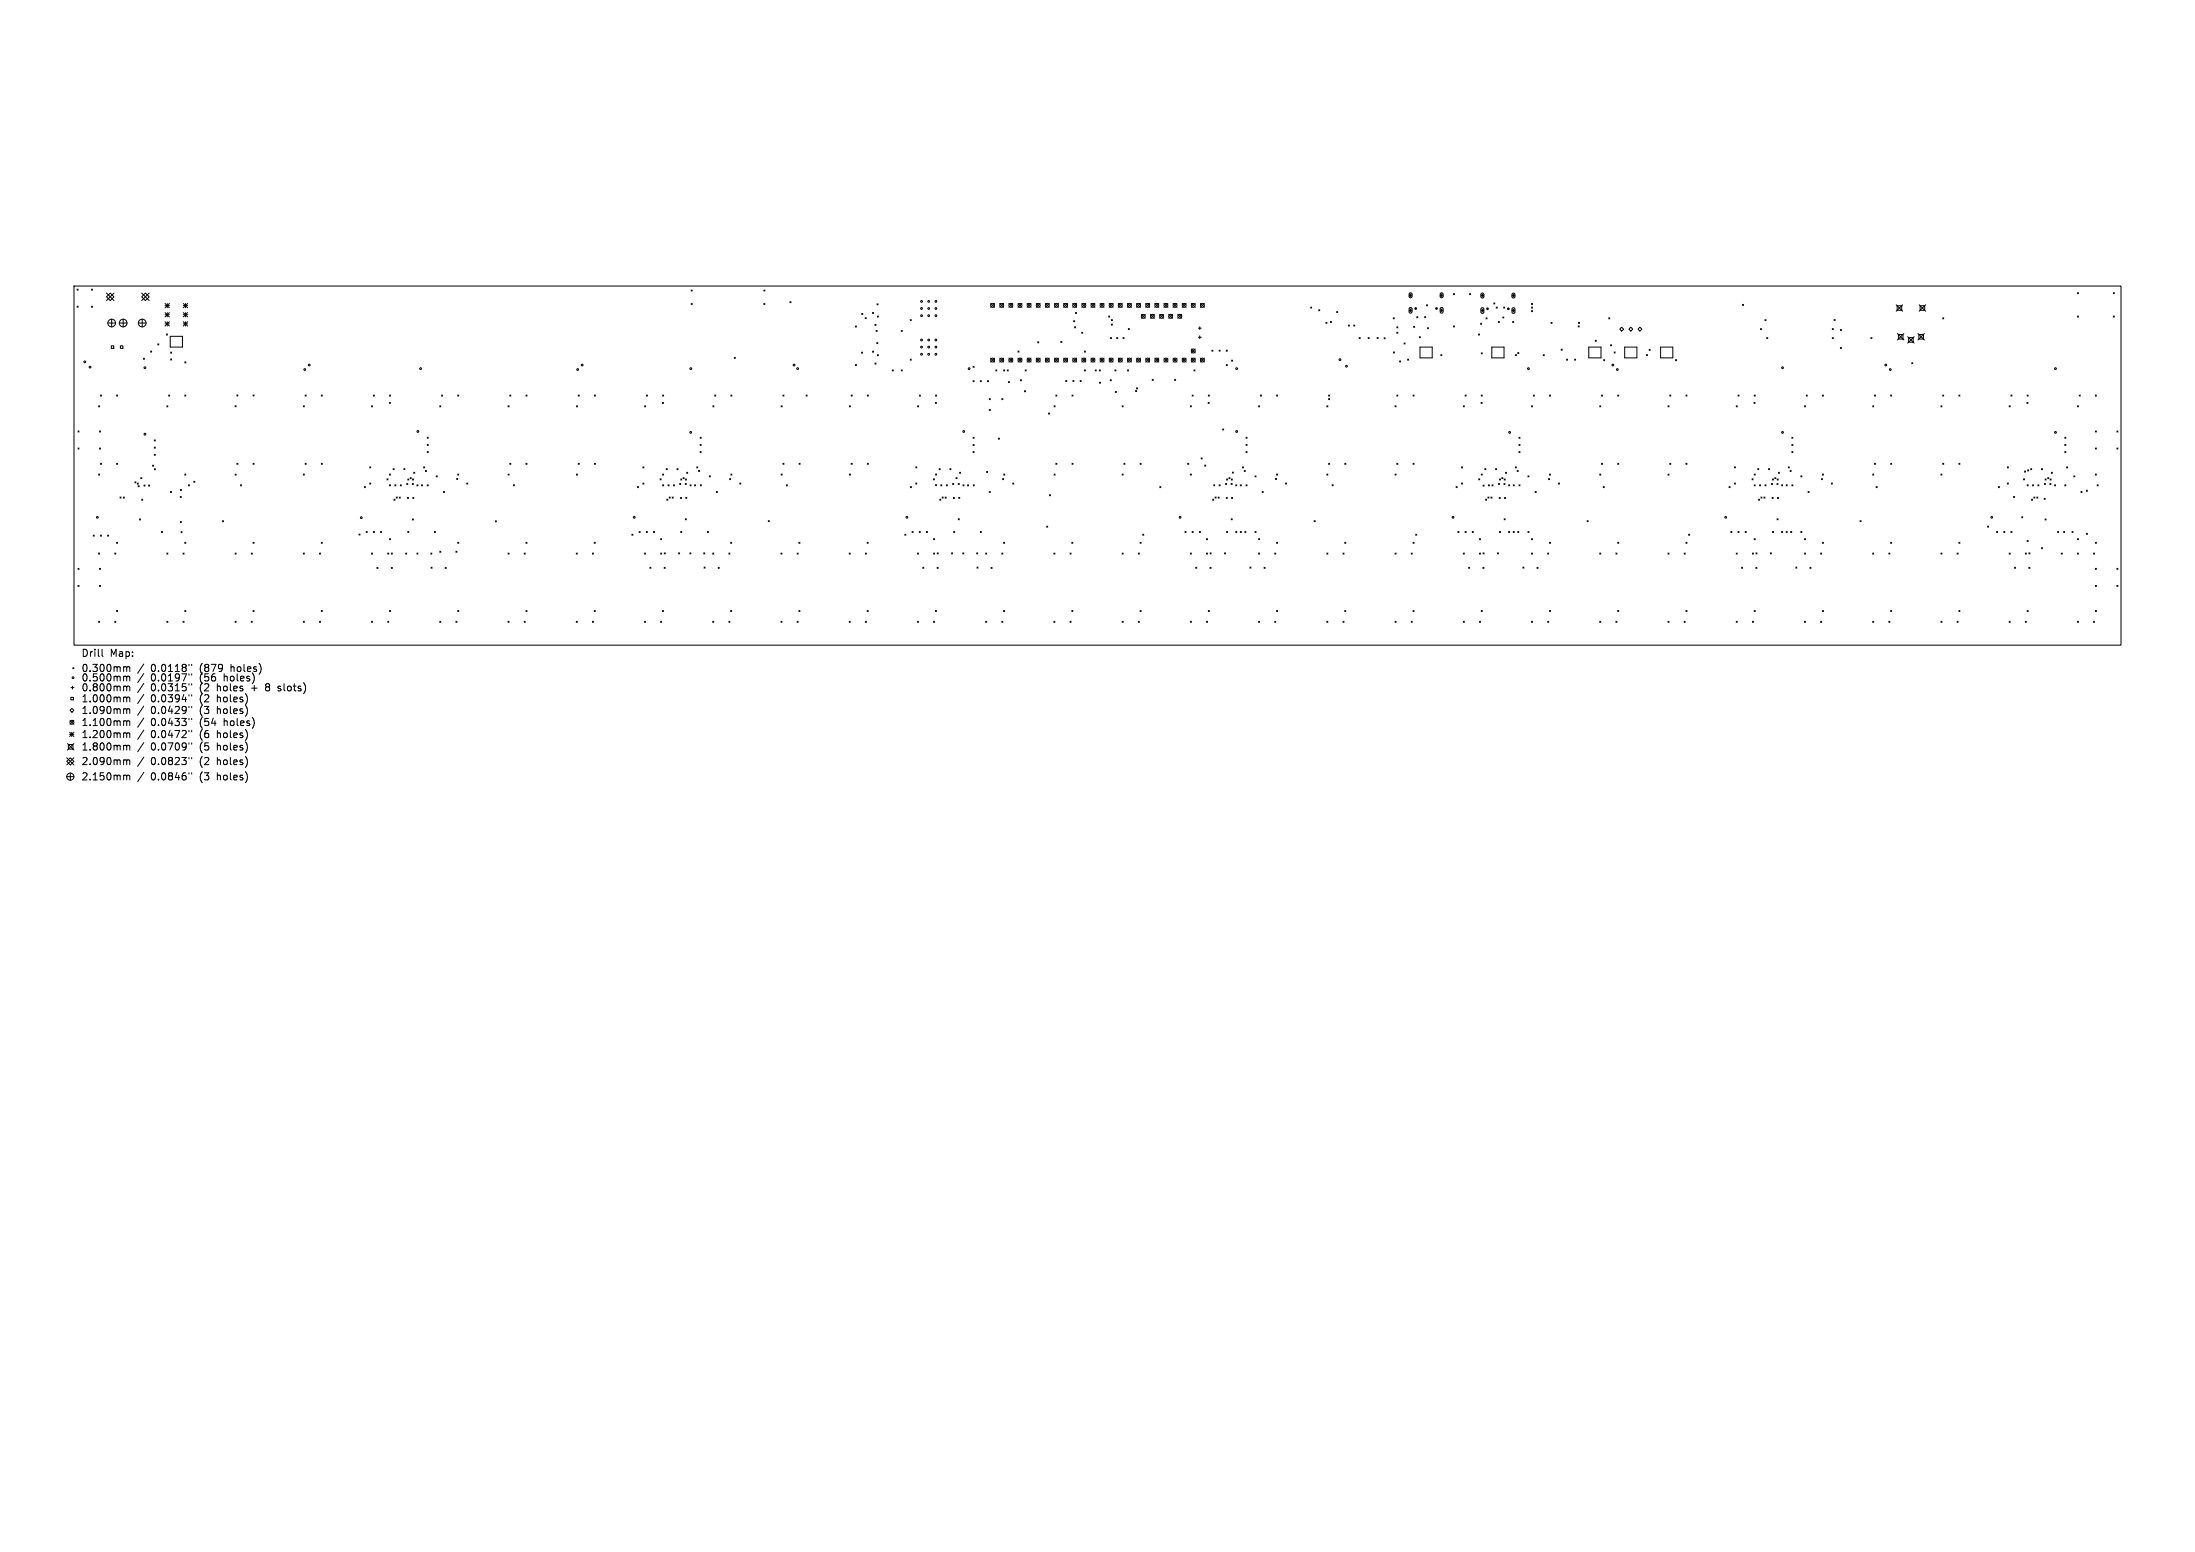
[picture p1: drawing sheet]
<svg xmlns="http://www.w3.org/2000/svg" width="297mm" height="210mm" viewBox="0 0 297 210" stroke-linecap="round" stroke-linejoin="round" font-family="sans-serif">
<defs><g id="words">
<g font-size="1.4">
<text x="11" y="89">Drill</text>
<text x="14.9" y="89">Map:</text>
<text x="11" y="91.1">0.300mm</text>
<text x="11" y="92.3">0.500mm</text>
<text x="11" y="93.7">0.800mm</text>
<text x="11" y="95.2">1.000mm</text>
<text x="20.4" y="91.1">0.0118&quot;</text>
<text x="20.4" y="92.3">0.0197&quot;</text>
<text x="20.4" y="93.7">0.0315&quot;</text>
<text x="20.4" y="95.2">0.0394&quot;</text>
<text x="27.1" y="91.1">(879</text>
<text x="27.1" y="92.3">(56</text>
<text x="27.1" y="93.7">(2</text>
<text x="27.1" y="95.2">(2</text>
<text x="29.5" y="93.7">holes</text>
<text x="29.5" y="95.2">holes)</text>
<text x="30.4" y="92.3">holes)</text>
<text x="31.4" y="91.1">holes)</text>
<text x="34.2" y="93.7">+</text>
<text x="36.3" y="93.7">8</text>
<text x="38" y="93.7">slots)</text>
<text x="11" y="96.7">1.090mm</text>
<text x="11" y="98.4">1.100mm</text>
<text x="11" y="100">1.200mm</text>
<text x="11" y="101.7">1.800mm</text>
<text x="20.4" y="96.7">0.0429&quot;</text>
<text x="20.4" y="98.4">0.0433&quot;</text>
<text x="20.4" y="100">0.0472&quot;</text>
<text x="20.4" y="101.7">0.0709&quot;</text>
<text x="27.1" y="96.7">(3</text>
<text x="27.1" y="98.4">(54</text>
<text x="27.1" y="100">(6</text>
<text x="27.1" y="101.7">(5</text>
<text x="29.5" y="96.7">holes)</text>
<text x="29.5" y="100">holes)</text>
<text x="29.5" y="101.7">holes)</text>
<text x="30.4" y="98.4">holes)</text>
<text x="11" y="103.7">2.090mm</text>
<text x="11" y="105.7">2.150mm</text>
<text x="20.4" y="103.7">0.0823&quot;</text>
<text x="20.4" y="105.7">0.0846&quot;</text>
<text x="27.1" y="103.7">(2</text>
<text x="27.1" y="105.7">(3</text>
<text x="29.5" y="103.7">holes)</text>
<text x="29.5" y="105.7">holes)</text>
</g>
</g></defs>
<g fill="none" stroke="#000" stroke-width=".14">
<path d="M10 38.7h277v48.6h-277zM10.4 39.1l.2 .2M10.6 39.1l-.2 .2M12.4 39.1l.1 .2M12.5 39.1l-.1 .2M14.4 39.7l1 1M14.9 39.7l.5 .5-.5 .5-.5-.5zM15.4 39.7l-1 1M19.2 39.7l1 1M19.7 39.7l.5 .5-.5 .5-.5-.5zM20.2 39.7l-1 1M93.5 39.2l.2 .2"/>
<path d="M93.7 39.2l-.2 .2M103.4 39.2l.1 .2M103.5 39.2l-.1 .2M190.7 40h.4M190.7 39.7l.2-.1 .1 .1 .1 .4-.2 .2-.2-.1zM190.9 39.8v.4M194.9 40h.4M194.9 39.7l.2-.1 .1 .1 .1 .4-.2 .2-.2-.1zM195.1 39.8v.4M196.7 39.7l.1 .2M196.8 39.7l-.1 .2M198.8 39.7l.2 .2"/>
<path d="M199 39.7l-.2 .2M200.4 40h.4M200.4 39.7h.2l.2 .1v.4l-.2 .1-.2-.1zM200.6 39.8v.4M204.6 40h.4M204.6 39.7h.2l.2 .1v.4l-.2 .1-.2-.1zM204.8 39.8v.4M281.1 39.6l.1 .2M281.2 39.6l-.1 .2M285.9 39.6l.2 .2M286.1 39.6l-.2 .2M10.4 41.4l.2 .2"/>
<path d="M10.5 58.3l.2 .2M10.6 41.4l-.2 .2M10.7 58.3l-.2 .2M12.4 41.4l.1 .2M12.5 41.4l-.1 .2M13.3 54.9l.2 .2M13.5 58.3l.1 .2M13.5 54.9l-.2 .2M13.6 53.5l.1 .1M13.6 58.3l-.1 .2M13.7 53.5l-.1 .1M14.6 43.7h1"/>
<path d="M15.1 46.8h.3v.3h-.3zM15.1 43.2v1M15.8 53.5l.1 .1M15.9 53.5l-.1 .1M16.1 43.7h1.1M16.3 46.8h.3v.3h-.3zM16.7 43.2v1M18.7 43.7h1.1M19.2 43.2v1M19.4 48.5l.1 .1M19.5 48.5l-.1 .1M20.4 47.5l.1 .1"/>
<path d="M20.5 47.5l-.1 .1M20.9 59.5l.1 .2M21 59.5l-.1 .2M21.3 46.5l.2 .2M21.5 46.5l-.2 .2M22.3 41.1l.6 .6M22.3 41.4h.6M22.3 42.3l.6 .6M22.3 42.6h.6M22.3 43.5l.6 .6M22.3 43.8h.6M22.5 45.2l.2 .1"/>
<path d="M22.6 54.9l.1 .2M22.6 41.1v.6M22.6 42.3v.6M22.6 43.5v.6M22.7 45.2l-.2 .1M22.7 54.9l-.1 .2M22.8 53.5l.2 .1M22.9 41.1l-.6 .6M22.9 42.3l-.6 .6M22.9 43.5l-.6 .6M23 53.5l-.2 .1M23 45.5h1.7v1.5h-1.7z"/>
<path d="M23.1 47.6l.1 .2M23.1 48.6l.1 .1M23.2 47.6l-.1 .2M23.2 48.6l-.1 .1M24.8 41.4h.6M24.8 42.6h.6M24.8 43.8h.6M24.8 41.1l.6 .6M24.8 42.3l.6 .6M24.8 43.5l.6 .6M25 49l.1 .1M25 53.5l.1 .1"/>
<path d="M25.1 41.1v.6M25.1 42.3v.6M25.1 43.5v.6M25.1 53.5l-.1 .1M25.1 49l-.1 .1M25.4 41.1l-.6 .6M25.4 42.3l-.6 .6M25.4 43.5l-.6 .6M31.8 54.9l.2 .1M32 54.9l-.2 .1M32 53.4l.2 .2M32.2 53.4l-.2 .2"/>
<path d="M34.2 53.4l.2 .2M34.4 53.4l-.2 .2M41 54.9l.2 .2M41.2 54.9l-.2 .2M41.3 53.5l.1 .1M41.4 53.5l-.1 .1M43.5 53.5l.1 .1M43.6 53.5l-.1 .1M50.3 54.9l.1 .2M50.4 54.9l-.1 .2M50.5 53.5l.2 .1M50.7 53.5l-.2 .1"/>
<path d="M52.7 54.4l.1 .2M52.7 53.5l.1 .1M52.8 54.4l-.1 .2M52.8 53.5l-.1 .1M57.8 59.2l.1 .1M57.9 59.2l-.1 .1M59.5 54.9l.1 .2M59.6 54.9l-.1 .2M59.7 53.5l.2 .1M59.9 53.5l-.2 .1M61.9 53.5l.2 .1M62.1 53.5l-.2 .1"/>
<path d="M68.7 54.9l.2 .2M68.9 54.9l-.2 .2M69 53.5l.1 .1M69.1 53.5l-.1 .1M71.2 53.5l.1 .1M71.3 53.5l-.1 .1M78 54.9l.1 .2M78.1 54.9l-.1 .2M78.2 53.5l.2 .1M78.4 53.5l-.2 .1M80.4 53.5l.2 .1M80.6 53.5l-.2 .1"/>
<path d="M87.2 54.9l.2 .2M87.4 54.9l-.2 .2M87.5 53.5l.1 .1M87.6 53.5l-.1 .1M89.6 54.4l.2 .2M89.7 53.5l.1 .1M89.8 54.4l-.2 .2M89.8 53.5l-.1 .1M93.5 41.1l.2 .1M93.7 41.1l-.2 .1M94.7 59.2l.2 .1M94.9 59.2l-.2 .1"/>
<path d="M96.5 54.9l.1 .2M96.6 54.9l-.1 .2M96.7 53.5l.1 .1M96.8 53.5l-.1 .1M98.9 53.5l.1 .1M99 53.5l-.1 .1M99.3 48.4l.2 .1M99.5 48.4l-.2 .1M103.4 41.1l.1 .1M103.5 41.1l-.1 .1M105.7 54.9l.1 .2M105.8 54.9l-.1 .2"/>
<path d="M105.9 53.5l.2 .1M106.1 53.5l-.2 .1M106.9 40.8l.1 .2M107 40.8l-.1 .2M109.1 53.5l.1 .1M109.2 53.5l-.1 .1M114.9 54.9l.2 .2M115.1 54.9l-.2 .2M115.2 53.5l.1 .1M115.3 53.5l-.1 .1M115.7 44.1l.2 .2M115.7 49.3l.2 .2"/>
<path d="M115.9 44.1l-.2 .2M115.9 49.3l-.2 .2M116.6 47.6l.1 .2M116.6 42.4l.1 .2M116.7 47.6l-.1 .2M116.7 42.4l-.1 .2M117.1 43l.1 .1M117.2 43l-.1 .1M117.4 53.5l.1 .1M117.5 53.5l-.1 .1M118.1 42.3l.1 .1M118.1 47.5l.1 .2"/>
<path d="M118.2 42.3l-.1 .1M118.2 47.5l-.1 .2M118.4 43.9l.1 .1M118.4 49.1l.1 .2M118.5 43.9l-.1 .1M118.5 49.1l-.1 .2M118.5 44.7l.2 .2M118.6 46.4l.2 .1M118.7 41.1l.1 .2M118.7 44.7l-.2 .2M118.7 42.8l.2 .1M118.7 48l.2 .1"/>
<path d="M118.8 46.4l-.2 .1M118.8 41.1l-.1 .2M118.9 42.8l-.2 .1M118.9 48l-.2 .1M120.7 50.1l.2 .1M120.9 50.1l-.2 .1M121.9 44.7l.2 .2M121.9 50.1l.2 .1M122.1 50.1l-.2 .1M122.1 44.7l-.2 .2M123.2 43.2l.1 .2M123.2 48.6l.1 .1"/>
<path d="M123.3 43.2l-.1 .2M123.3 48.6l-.1 .1M124.2 54.9l.1 .2M124.3 54.9l-.1 .2M124.4 53.5l.1 .1M124.5 53.5l-.1 .1M126.6 54.4l.1 .2M126.6 53.5l.1 .1M126.7 54.4l-.1 .2M126.7 53.5l-.1 .1M131.7 49.6l.1 .1M131.7 51.5l.1 .2"/>
<path d="M131.7 59.2l.1 .1M131.8 49.6l-.1 .1M131.8 51.5l-.1 .2M131.8 59.2l-.1 .1M132.6 51.5l.2 .2M132.8 51.5l-.2 .2M133.6 51.5l.2 .2M133.8 51.5l-.2 .2M133.9 53.9l.1 .2M133.9 55.4l.1 .1M134 53.9l-.1 .2M134 55.4l-.1 .1"/>
<path d="M134 41.1l.6 .5M134 48.5l.6 .5M134.6 41.1l-.6 .5M134.6 48.5l-.6 .5M134.7 50.1l.2 .1M134.9 50.1l-.2 .1M135.1 59.3l.1 .1M135.2 59.3l-.1 .1M135.3 41.1l.5 .5M135.3 48.5l.5 .5M135.6 53.9l.1 .2M135.7 53.9l-.1 .2"/>
<path d="M135.8 50.1l.1 .1M135.8 41.1l-.5 .5M135.8 48.5l-.5 .5M135.9 50.1l-.1 .1M136.3 50.1l.1 .1M136.4 50.1l-.1 .1M136.4 51.6l.2 .2M136.5 41.1l.5 .5M136.5 48.5l.5 .5M136.6 51.6l-.2 .2M137 41.1l-.5 .5M137 48.5l-.5 .5"/>
<path d="M137.7 47.5l.2 .1M137.7 41.1l.6 .5M137.7 48.5l.6 .5M137.9 47.5l-.2 .1M138.1 51.4l.1 .1M138.2 51.4l-.1 .1M138.3 41.1l-.6 .5M138.3 48.5l-.6 .5M138.6 52.9l.2 .1M138.7 50.1l.2 .1M138.8 52.9l-.2 .1M138.9 50.1l-.2 .1"/>
<path d="M139 41.1l.5 .5M139 48.5l.5 .5M139.5 41.1l-.5 .5M139.5 48.5l-.5 .5M140.2 41.1l.5 .5M140.2 48.5l.5 .5M140.4 46.2l.2 .2M140.6 46.2l-.2 .2M140.7 48.5l-.5 .5M140.7 41.1l-.5 .5M141.4 41.1l.6 .5M141.4 48.5l.6 .5"/>
<path d="M141.9 55.9l.1 .1M142 41.1l-.6 .5M142 48.5l-.6 .5M142 55.9l-.1 .1M142.6 54.9l.2 .2M142.7 48.5l.5 .5M142.7 41.1l.5 .5M142.8 54.9l-.2 .2M142.9 53.5l.1 .1M143 53.5l-.1 .1M143.2 41.1l-.5 .5M143.2 48.5l-.5 .5"/>
<path d="M143.5 46.2l.2 .1M143.7 46.2l-.2 .1M143.9 48.5l.5 .5M143.9 41.1l.5 .5M144.2 51.5l.1 .1M144.3 51.5l-.1 .1M144.4 48.5l-.5 .5M144.4 41.1l-.5 .5M145.1 53.5l.1 .1M145.1 48.5l.6 .5M145.1 41.1l.6 .5M145.2 51.5l.1 .1"/>
<path d="M145.2 53.5l-.1 .1M145.3 43.4l.1 .1M145.3 51.5l-.1 .1M145.4 44.2l.1 .2M145.4 43.4l-.1 .1M145.5 42.3l.2 .1M145.5 44.2l-.1 .2M145.7 42.3l-.2 .1M145.7 41.1l-.6 .5M145.7 48.5l-.6 .5M146.1 51.5l.2 .1M146.3 51.5l-.2 .1"/>
<path d="M146.4 45l.1 .1M146.4 48.5l.5 .5M146.4 41.1l.5 .5M146.5 45l-.1 .1M146.7 47.5l.2 .1M146.7 50.1l.2 .1M146.9 47.5l-.2 .1M146.9 50.1l-.2 .1M146.9 41.1l-.5 .5M146.9 48.5l-.5 .5M147.6 48.5l.6 .5M147.6 41.1l.6 .5"/>
<path d="M148.2 41.1l-.6 .5M148.2 48.5l-.6 .5M148.2 50.1l.1 .1M148.3 50.1l-.1 .1M148.7 50.1l.2 .1M148.8 51.7l.1 .2M148.9 41.1l.5 .5M148.9 48.5l.5 .5M148.9 50.1l-.2 .1M148.9 51.7l-.1 .2M149.4 41.1l-.5 .5M149.4 48.5l-.5 .5"/>
<path d="M150 42.8l.2 .1M150.1 48.5l.5 .5M150.1 41.1l.5 .5M150.2 42.8l-.2 .1M150.2 51.4l.2 .1M150.3 45.7l.1 .1M150.4 51.4l-.2 .1M150.4 43.2l.1 .2M150.4 43.9l.1 .1M150.4 45.7l-.1 .1M150.5 43.2l-.1 .2M150.5 43.9l-.1 .1"/>
<path d="M150.6 48.5l-.5 .5M150.6 41.1l-.5 .5M150.9 50.1l.1 .1M150.9 53l.2 .1M151 50.1l-.1 .1M151.1 53l-.2 .1M151.1 45.7l.1 .1M151.2 45.7l-.1 .1M151.3 48.5l.6 .5M151.3 41.1l.6 .5M151.8 54.9l.2 .2M151.9 41.1l-.6 .5"/>
<path d="M151.9 48.5l-.6 .5M152 45.7l.1 .1M152 54.9l-.2 .2M152.1 45.7l-.1 .1M152.6 41.1l.5 .5M152.6 48.5l.5 .5M152.6 50.1l.1 .1M152.7 44.5l.1 .1M152.7 50.1l-.1 .1M152.8 44.5l-.1 .1M153.1 41.1l-.5 .5M153.1 48.5l-.5 .5"/>
<path d="M153.7 52.8l.1 .2M153.8 52.5l.1 .1M153.8 48.5l.5 .5M153.8 41.1l.5 .5M153.8 52.8l-.1 .2M153.9 52.5l-.1 .1M154.3 48.5l-.5 .5M154.3 41.1l-.5 .5M154.4 42.5l.6 .6M155 42.5l-.6 .6M155 48.5l.6 .5M155 41.1l.6 .5"/>
<path d="M155.6 48.5l-.6 .5M155.6 41.1l-.6 .5M155.7 42.5l.5 .6M155.9 51.3l.1 .2M156 51.3l-.1 .2M156.2 42.5l-.5 .6M156.3 41.1l.5 .5M156.3 48.5l.5 .5M156.8 41.1l-.5 .5M156.8 48.5l-.5 .5M156.9 42.5l.5 .6M157.4 42.5l-.5 .6"/>
<path d="M157.5 41.1l.5 .5M157.5 48.5l.5 .5M158 41.1l-.5 .5M158 48.5l-.5 .5M158.1 42.5l.6 .6M158.7 42.5l-.6 .6M158.7 41.1l.6 .5M158.7 48.5l.6 .5M158.9 51.3l.2 .2M159.1 51.3l-.2 .2M159.3 41.1l-.6 .5M159.3 48.5l-.6 .5"/>
<path d="M159.4 42.5l.5 .6M159.9 42.5l-.5 .6M160 48.5l.5 .5M160 41.1l.5 .5M160.5 41.1l-.5 .5M160.5 48.5l-.5 .5M161.1 54.9l.1 .2M161.2 41.1l.5 .5M161.2 47.2l.5 .6M161.2 48.5l.5 .5M161.2 54.9l-.1 .2M161.3 53.5l.2 .1"/>
<path d="M161.5 53.5l-.2 .1M161.5 50.1l.2 .1M161.7 50.1l-.2 .1M161.7 41.1l-.5 .5M161.7 47.2l-.5 .6M161.7 48.5l-.5 .5M162.1 44.4h.4M162.1 45.6h.4M162.3 44.2v.4M162.3 45.4v.4M162.4 48.5l.6 .5M162.4 41.1l.6 .5"/>
<path d="M163 41.1l-.6 .5M163 48.5l-.6 .5M163.5 54.4l.1 .2M163.5 53.5l.1 .1M163.6 54.4l-.1 .2M163.6 53.5l-.1 .1M164 47.4l.1 .1M164.1 47.4l-.1 .1M164.9 47.4l.2 .1M165.1 47.4l-.2 .1M165.4 58l.2 .2M165.6 58l-.2 .2"/>
<path d="M165.9 49.3l.2 .2M165.9 47.4l.2 .1M166.1 47.4l-.2 .1M166.1 49.3l-.2 .2M166.6 48.7l.2 .2M166.8 48.7l-.2 .2M168.6 59.2l.1 .1M168.7 59.2l-.1 .1M170.3 54.9l.1 .2M170.4 54.9l-.1 .2M170.5 53.5l.2 .1M170.7 53.5l-.2 .1"/>
<path d="M172.7 53.5l.2 .1M172.9 53.5l-.2 .1M177.3 41.5l.2 .2M177.5 41.5l-.2 .2M178.4 41.9l.2 .2M178.6 41.9l-.2 .2M179.4 43.6l.2 .2M179.5 54.9l.2 .2M179.6 43.6l-.2 .2M179.7 54.9l-.2 .2M179.8 53.5l.1 .1M179.8 53.9l.1 .2"/>
<path d="M179.9 53.5l-.1 .1M179.9 53.9l-.1 .2M180 43.5l.2 .1M180.2 43.5l-.2 .1M180.9 42.2l.1 .1M181 42.2l-.1 .1M182.4 44l.2 .1M182.6 44l-.2 .1M183.2 44l.1 .1M183.3 44l-.1 .1M183.9 45.7l.1 .1M184 45.7l-.1 .1"/>
<path d="M185.1 45.7l.2 .1M185.3 45.7l-.2 .1M186.3 45.7l.2 .1M186.5 45.7l-.2 .1M187.3 45.7l.1 .1M187.4 45.7l-.1 .1M188.5 43l.2 .2M188.5 47.6l.2 .2M188.7 43l-.2 .2M188.7 47.6l-.2 .2M188.8 54.9l.1 .2M188.9 54.9l-.1 .2"/>
<path d="M189 44.2l.1 .2M189 45l.1 .1M189 53.5l.1 .1M189.1 44.2l-.1 .2M189.1 45l-.1 .1M189.1 53.5l-.1 .1M189.4 48.8l.1 .2M189.5 48.8l-.1 .2M190 46.4l.1 .2M190.1 46.4l-.1 .2M190.5 48.6l.1 .1M190.6 48.6l-.1 .1"/>
<path d="M190.7 42h.4M190.7 41.7l.2-.1 .1 .1 .1 .5-.2 .2-.2-.2zM190.9 41.8v.4M191.2 53.5l.1 .1M191.3 44.1l.1 .2M191.3 53.5l-.1 .1M191.4 44.1l-.1 .2M191.7 42.9l.1 .1M191.8 42.9l-.1 .1M192 45.6l.2 .1M192.1 47h1.7v1.4h-1.7zM192.2 45.6l-.2 .1"/>
<path d="M192.8 42.8l.1 .2M192.9 42.8l-.1 .2M193 41.2l.2 .2M193.1 44.3l.2 .2M193.2 41.2l-.2 .2M193.3 44.3l-.2 .2M194.9 42h.4M194.9 41.7l.2-.1 .2 .1v.5l-.2 .2-.2-.2zM195 48l.1 .1M195.1 41.8v.4M195.1 48l-.1 .1M196.7 44.1l.1 .1"/>
<path d="M196.8 44.1l-.1 .1M198 54.9l.1 .2M198.1 54.9l-.1 .2M198.2 53.5l.2 .1M198.4 53.5l-.2 .1M200.1 45.2l.1 .1M200.2 45.2l-.1 .1M200.3 43.7l.2 .2M200.4 42h.4M200.4 54.4l.1 .2M200.4 53.5l.2 .1M200.4 47.7l.2 .2"/>
<path d="M200.4 41.7l.2-.1 .2 .2v.5l-.2 .1-.2-.1zM200.5 43.7l-.2 .2M200.5 54.4l-.1 .2M200.6 47.7l-.2 .2M200.6 53.5l-.2 .1M200.6 41.8v.4M201.1 43l.1 .2M201.2 43l-.1 .2M201.9 47h1.6v1.4h-1.6zM202.1 41l.2 .1M202.3 41l-.2 .1M202.5 41.5l.1 .2"/>
<path d="M202.6 41.5l-.1 .2M202.7 43.5l.2 .1M202.9 43.5l-.2 .1M203.3 42.9l.2 .1M203.5 41.5l.1 .2M203.5 42.9l-.2 .1M203.6 41.5l-.1 .2M204.6 42h.4M204.6 41.7l.2-.1 .2 .2v.5l-.2 .1-.2-.1zM204.7 43.5l.1 .1M204.8 41.8v.4M204.8 43.5l-.1 .1"/>
<path d="M205 48l.2 .1M205.2 48l-.2 .1M205.4 47.7l.1 .1M205.5 47.7l-.1 .1M205.5 59.2l.2 .1M205.7 59.2l-.2 .1M207.2 41.1l.2 .1M207.2 41.5l.2 .2M207.2 42l.2 .2M207.2 54.9l.2 .2M207.4 41.1l-.2 .1M207.4 41.5l-.2 .2"/>
<path d="M207.4 42l-.2 .2M207.4 54.9l-.2 .2M207.5 53.5l.1 .1M207.6 53.5l-.1 .1M208.8 48l.2 .1M209 48l-.2 .1M209.7 53.5l.1 .1M209.8 53.5l-.1 .1M209.9 43.6l.1 .2M210 43.6l-.1 .2M211.2 47.2l.2 .2M211.4 47.2l-.2 .2"/>
<path d="M212 48.6l.1 .1M212.1 48.6l-.1 .1M213.1 48.6l.1 .1M213.2 48.6l-.1 .1M213.5 44.1l.2 .1M213.6 43.6l.1 .2M213.7 44.1l-.2 .1M213.7 43.6l-.1 .2M215 47h1.6v1.4h-1.6zM215.9 46l.1 .2M216 46l-.1 .2M216.5 54.9l.1 .2"/>
<path d="M216.6 54.9l-.1 .2M216.7 53.5l.1 .1M216.8 53.5l-.1 .1M217 48.7l.1 .1M217.1 48.7l-.1 .1M217.7 43l.1 .2M217.8 43l-.1 .2M217.9 46.7l.2 .1M218.1 46.7l-.2 .1M218.4 47.6l.1 .2M218.5 47.6l-.1 .2M218.9 53.5l.1 .1"/>
<path d="M219 53.5l-.1 .1M219.2 44.5l.2-.2 .3 .2-.3 .3zM219.8 47h1.7v1.4h-1.7zM220.4 44.5l.3-.2 .2 .2-.2 .3zM221.6 44.5l.3-.2 .3 .2-.3 .3zM222.8 48l.1 .1M222.9 48l-.1 .1M223.1 47.3l.2 .1M223.3 47.3l-.2 .1M224.7 47h1.6v1.4h-1.6zM225.7 54.9l.1 .2M225.8 54.9l-.1 .2"/>
<path d="M225.9 53.5l.2 .1M226.1 53.5l-.2 .1M226.7 48.7l.2 .1M226.9 48.7l-.2 .1M228.1 53.5l.2 .1M228.3 53.5l-.2 .1M234.9 54.9l.2 .2M235.1 54.9l-.2 .2M235.2 53.5l.1 .1M235.3 53.5l-.1 .1M235.8 41.2l.1 .1M235.9 41.2l-.1 .1"/>
<path d="M237.3 54.4l.2 .2M237.4 53.5l.1 .1M237.5 54.4l-.2 .2M237.5 53.5l-.1 .1M238.2 44.5l.1 .1M238.3 44.5l-.1 .1M238.8 43.2l.2 .2M239 43.2l-.2 .2M239.1 45.7l.1 .1M239.2 45.7l-.1 .1M242.5 59.2l.1 .1M242.6 59.2l-.1 .1"/>
<path d="M244.2 54.9l.1 .2M244.3 54.9l-.1 .2M244.4 53.5l.1 .1M244.5 53.5l-.1 .1M246.6 53.5l.1 .1M246.7 53.5l-.1 .1M247.9 44.5l.2 .1M247.9 45.7l.2 .1M248.1 44.5l-.2 .1M248.1 45.7l-.2 .1M248.2 43.2l.1 .2M248.3 43.2l-.1 .2"/>
<path d="M249 44.6l.2 .1M249 47l.2 .2M249.2 44.6l-.2 .1M249.2 47l-.2 .2M253.1 45.7l.2 .1M253.3 45.7l-.2 .1M253.4 54.9l.1 .2M253.5 54.9l-.1 .2M253.6 53.5l.2 .1M253.8 53.5l-.2 .1M255.8 53.5l.2 .1M256 53.5l-.2 .1"/>
<path d="M256.6 41.2l.8 .9M256.7 41.4h.6v.6h-.6zM256.7 45.1l.9 .9M256.9 45.3h.6v.6h-.6zM257.4 41.2l-.8 .9M257.6 45.1l-.9 .9M258.1 45.6l.9 .8M258.3 45.7h.6v.6h-.6zM258.7 49.1l.1 .1M258.8 49.1l-.1 .1M259 45.6l-.9 .8M259.5 45.1l.9 .9"/>
<path d="M259.6 45.3h.7v.6h-.7zM259.7 41.2l.9 .9M259.8 41.4h.6v.6h-.6zM260.4 45.1l-.9 .9M260.6 41.2l-.9 .9M262.6 54.9l.2 .2M262.8 54.9l-.2 .2M262.9 43l.1 .2M262.9 53.5l.1 .1M263 43l-.1 .2M263 53.5l-.1 .1M265.1 53.5l.1 .1"/>
<path d="M265.2 53.5l-.1 .1M271.9 54.9l.1 .2M272 54.9l-.1 .2M272.1 53.5l.1 .1M272.2 53.5l-.1 .1M274.3 54.4l.1 .2M274.3 53.5l.1 .1M274.4 54.4l-.1 .2M274.4 53.5l-.1 .1M279.4 59.2l.1 .1M279.5 59.2l-.1 .1M281.1 42.8l.1 .1"/>
<path d="M281.1 54.9l.1 .2M281.2 42.8l-.1 .1M281.2 54.9l-.1 .2M281.3 53.5l.2 .1M281.5 53.5l-.2 .1M283.5 53.5l.2 .1M283.5 58.3l.2 .2M283.7 53.5l-.2 .1M283.7 58.3l-.2 .2M285.9 42.8l.2 .1M286.1 42.8l-.2 .1M286.4 58.3l.2 .2"/>
<path d="M286.6 58.3l-.2 .2M10.5 60.6l.2 .2M10.5 76.9l.2 .1M10.5 79.2l.2 .2M10.7 60.6l-.2 .2M10.7 76.9l-.2 .1M10.7 79.2l-.2 .2M12.6 72.4l.2 .2M12.8 72.4l-.2 .2M13.3 64.1l.2 .2M13.3 74.8l.2 .2M13.5 60.6l.1 .2"/>
<path d="M13.5 76.9l.1 .1M13.5 79.2l.1 .2M13.5 64.1l-.2 .2M13.5 74.8l-.2 .2M13.6 62.7l.1 .1M13.6 72.4l.1 .2M13.6 60.6l-.1 .2M13.6 76.9l-.1 .1M13.6 79.2l-.1 .2M13.7 62.7l-.1 .1M13.7 72.4l-.1 .2M14.6 72.4l.1 .2"/>
<path d="M14.7 72.4l-.1 .2M15.5 74.8l.2 .2M15.7 74.8l-.2 .2M15.8 62.7l.1 .1M15.8 73.4l.1 .1M15.9 62.7l-.1 .1M15.9 73.4l-.1 .1M16.2 67.3l.2 .1M16.4 67.3l-.2 .1M16.7 67.3l.1 .1M16.8 67.3l-.1 .1M18.2 65.2l.2 .1"/>
<path d="M18.4 65.2l-.2 .1M18.6 65.4l.1 .1M18.7 65.7l.1 .2M18.7 65.4l-.1 .1M18.8 65.7l-.1 .2M18.9 70.2l.1 .2M19 70.2l-.1 .2M19.1 64.6l.1 .2M19.2 67.5l.1 .2M19.2 64.6l-.1 .2M19.3 67.5l-.1 .2M19.5 65.6l.1 .2"/>
<path d="M19.6 65.6l-.1 .2M20.1 65.6l.1 .2M20.2 65.6l-.1 .2M20.6 62.9l.2 .2M20.8 62.9l-.2 .2M20.9 60.5l.1 .1M20.9 61.5l.1 .1M20.9 63.4l.1 .2M21 60.5l-.1 .1M21 61.5l-.1 .1M21 63.4l-.1 .2M21.8 71.9l.2 .2"/>
<path d="M22 71.9l-.2 .2M22.6 74.8l.1 .2M22.7 74.8l-.1 .2M23.1 66.5l.1 .1M23.2 66.5l-.1 .1M24.4 67.2l.1 .1M24.4 70.6l.1 .1M24.4 66.2l.2 .2M24.5 71.9l.1 .2M24.5 67.2l-.1 .1M24.5 70.6l-.1 .1M24.6 66.2l-.2 .2"/>
<path d="M24.6 71.9l-.1 .2M24.8 74.8l.1 .2M24.9 74.8l-.1 .2M25 73.4l.1 .1M25 64.1l.1 .2M25.1 64.1l-.1 .2M25.1 73.4l-.1 .1M25.5 65.6l.1 .1M25.6 65.6l-.1 .1M26.2 65.1l.2 .2M26.4 65.1l-.2 .2M30.1 70.5l.2 .1"/>
<path d="M30.3 70.5l-.2 .1M31.8 64.1l.2 .2M31.8 74.8l.2 .2M32 74.8l-.2 .2M32 64.1l-.2 .2M32 62.7l.2 .1M32.2 62.7l-.2 .1M32.5 65.6l.2 .1M32.7 65.6l-.2 .1M34 74.8l.1 .2M34.1 74.8l-.1 .2M34.2 73.4l.2 .1"/>
<path d="M34.2 62.7l.2 .1M34.4 73.4l-.2 .1M34.4 62.7l-.2 .1M41 64.1l.2 .2M41 74.8l.2 .2M41.2 74.8l-.2 .2M41.2 64.1l-.2 .2M41.3 62.7l.1 .1M41.4 62.7l-.1 .1M43.2 74.8l.2 .2M43.4 74.8l-.2 .2M43.5 62.7l.1 .1"/>
<path d="M43.5 73.4l.1 .1M43.6 73.4l-.1 .1M43.6 62.7l-.1 .1M48.6 72.3l.1 .1M48.7 72.3l-.1 .1M49.3 65.8l.1 .2M49.4 65.8l-.1 .2M49.5 71.9l.2 .2M49.7 71.9l-.2 .2M50 63.2l.2 .1M50 65.4l.2 .1M50.2 63.2l-.2 .1"/>
<path d="M50.2 65.4l-.2 .1M50.3 74.8l.1 .2M50.4 74.8l-.1 .2M50.5 71.9l.2 .2M50.7 71.9l-.2 .2M51 76.8l.1 .1M51.1 76.8l-.1 .1M51.5 71.9l.1 .2M51.6 71.9l-.1 .2M52.4 64.8l.1 .1M52.5 74.8l.1 .2M52.5 64.8l-.1 .1"/>
<path d="M52.6 74.8l-.1 .2M52.7 64.1l.1 .2M52.7 65.6l.1 .1M52.7 72.9l.1 .1M52.8 64.1l-.1 .2M52.8 65.6l-.1 .1M52.8 72.9l-.1 .1M52.9 74.8l.2 .2M52.9 76.8l.2 .1M53.1 74.8l-.2 .2M53.1 76.8l-.2 .1M53.2 63.4l.1 .2"/>
<path d="M53.3 67.5l.1 .2M53.3 63.4l-.1 .2M53.4 65.6l.2 .1M53.4 67.5l-.1 .2M53.6 65.6l-.2 .1M53.6 67.3l.2 .1M53.8 67.3l-.2 .1M54 67.3l.2 .1M54.2 65.6l.1 .1M54.2 67.3l-.2 .1M54.3 65.6l-.1 .1M54.6 63.4l.2 .2"/>
<path d="M54.8 63.4l-.2 .2M54.9 74.8l.1 .2M55 74.8l-.1 .2M55 65.4l.2 .2M55.1 67.3l.2 .1M55.2 71.9l.1 .1M55.2 64.8l.1 .2M55.2 65.4l-.2 .2M55.3 67.3l-.2 .1M55.3 71.9l-.1 .1M55.3 64.8l-.1 .2M55.5 64.6l.1 .2"/>
<path d="M55.6 64.6l-.1 .2M55.8 65.4l.1 .2M55.8 70.2l.1 .2M55.8 64.8l.2 .2M55.9 67.3l.1 .2M55.9 65.4l-.1 .2M55.9 70.2l-.1 .2M56 64.8l-.2 .2M56 63.9l.1 .1M56 67.3l-.1 .2M56.1 63.9l-.1 .1M56.4 65.6l.2 .1"/>
<path d="M56.4 74.8l.2 .2M56.6 65.6l-.2 .1M56.6 74.8l-.2 .2M57 65.6l.2 .1M57.2 65.6l-.2 .1M57.3 63.2l.2 .1M57.5 63.2l-.2 .1M57.6 63.7l.1 .1M57.7 63.7l-.1 .1M57.8 60.1l.1 .2M57.8 61.1l.1 .2M57.8 65.6l.1 .1"/>
<path d="M57.9 65.6l-.1 .1M57.9 60.1l-.1 .2M57.9 61.1l-.1 .2M58.3 74.8l.1 .2M58.3 76.7l.2 .2M58.4 74.8l-.1 .2M58.5 76.7l-.2 .2M58.8 71.9l.1 .2M58.9 71.9l-.1 .2M59 64.4l.2 .1M59.2 64.4l-.2 .1M59.5 74.6l.1 .1"/>
<path d="M59.6 74.6l-.1 .1M60 66.5l.1 .1M60.1 66.5l-.1 .1M60.2 76.8l.2 .1M60.4 76.8l-.2 .1M61.7 74.6l.1 .1M61.8 64.7l.1 .2M61.8 74.6l-.1 .1M61.9 73.4l.2 .1M61.9 64.1l.2 .2M61.9 64.7l-.1 .2M62.1 73.4l-.2 .1"/>
<path d="M62.1 64.1l-.2 .2M63.1 65.4l.2 .1M63.3 65.4l-.2 .1M67 70.5l.2 .1M67.2 70.5l-.2 .1M68.7 64.1l.2 .2M68.7 74.8l.2 .2M68.9 74.8l-.2 .2M68.9 64.1l-.2 .2M69 62.7l.1 .1M69.1 62.7l-.1 .1M69.5 65.6l.1 .1"/>
<path d="M69.6 65.6l-.1 .1M70.9 74.8l.2 .2M71.1 74.8l-.2 .2M71.2 73.4l.1 .1M71.2 62.7l.1 .1M71.3 73.4l-.1 .1M71.3 62.7l-.1 .1M78 74.8l.1 .2M78 64.1l.1 .2M78.1 74.8l-.1 .2M78.1 64.1l-.1 .2M78.2 62.7l.2 .1"/>
<path d="M78.4 62.7l-.2 .1M80.2 74.8l.1 .2M80.3 74.8l-.1 .2M80.4 73.4l.1 .1M80.4 62.7l.2 .1M80.5 73.4l-.1 .1M80.6 62.7l-.2 .1M85.5 72.3l.1 .1M85.6 72.3l-.1 .1M86.3 65.8l.1 .2M86.4 65.8l-.1 .2M86.5 71.9l.1 .2"/>
<path d="M86.6 71.9l-.1 .2M87 63.2l.1 .1M87 65.4l.1 .1M87.1 63.2l-.1 .1M87.1 65.4l-.1 .1M87.2 74.8l.1 .2M87.3 74.8l-.1 .2M87.4 71.9l.2 .2M87.6 71.9l-.2 .2M87.9 76.8l.2 .1M88.1 76.8l-.2 .1M88.4 71.9l.2 .2"/>
<path d="M88.6 71.9l-.2 .2M89.3 64.8l.2 .1M89.4 72.9l.1 .1M89.4 74.8l.1 .2M89.5 64.8l-.2 .1M89.5 74.8l-.1 .2M89.5 72.9l-.1 .1M89.7 64.1l.1 .2M89.7 65.6l.1 .1M89.8 64.1l-.1 .2M89.8 65.6l-.1 .1M89.9 76.8l.1 .1"/>
<path d="M89.9 74.8l.1 .2M90 76.8l-.1 .1M90 74.8l-.1 .2M90.1 63.4l.2 .2M90.2 67.5l.2 .2M90.3 63.4l-.2 .2M90.4 67.5l-.2 .2M90.4 65.6l.1 .1M90.5 65.6l-.1 .1M90.5 67.3l.2 .1M90.7 67.3l-.2 .1M91 67.3l.1 .1"/>
<path d="M91.1 67.3l-.1 .1M91.1 65.6l.2 .1M91.3 65.6l-.2 .1M91.6 63.4l.1 .2M91.7 63.4l-.1 .2M91.8 74.8l.2 .2M92 74.8l-.2 .2M92 65.4l.1 .2M92.1 67.3l.1 .2M92.1 71.9l.2 .2M92.1 64.8l.2 .2M92.1 65.4l-.1 .2"/>
<path d="M92.2 67.3l-.1 .2M92.3 71.9l-.2 .2M92.3 64.8l-.2 .2M92.4 64.6l.2 .2M92.6 64.6l-.2 .2M92.7 65.4l.2 .2M92.7 70.2l.2 .1M92.7 64.8l.2 .2M92.8 67.3l.1 .1M92.9 65.4l-.2 .2M92.9 70.2l-.2 .1M92.9 64.8l-.2 .2"/>
<path d="M92.9 63.9l.2 .1M92.9 67.3l-.1 .1M93.1 63.9l-.2 .1M93.3 74.8l.2 .2M93.4 65.6l.1 .1M93.5 74.8l-.2 .2M93.5 65.6l-.1 .1M94 65.6l.1 .1M94.1 65.6l-.1 .1M94.3 63.2l.1 .1M94.4 63.2l-.1 .1M94.5 63.7l.2 .1"/>
<path d="M94.7 63.7l-.2 .1M94.7 60.1l.2 .2M94.7 61.1l.2 .2M94.8 65.6l.1 .1M94.9 60.1l-.2 .2M94.9 61.1l-.2 .2M94.9 65.6l-.1 .1M95.2 74.8l.2 .2M95.3 76.7l.1 .2M95.4 74.8l-.2 .2M95.4 76.7l-.1 .2M95.7 71.9l.2 .2"/>
<path d="M95.9 71.9l-.2 .2M96 64.4l.1 .1M96.1 64.4l-.1 .1M96.4 74.8l.2 .2M96.6 74.8l-.2 .2M96.9 66.5l.2 .1M97.1 66.5l-.2 .1M97.2 76.8l.1 .1M97.3 76.8l-.1 .1M98.6 74.8l.2 .2M98.7 64.8l.2 .1M98.8 74.8l-.2 .2"/>
<path d="M98.9 73.4l.1 .1M98.9 64.8l-.2 .1M98.9 64.1l.1 .2M99 73.4l-.1 .1M99 64.1l-.1 .2M100.1 65.4l.1 .1M100.2 65.4l-.1 .1M104 70.4l.1 .2M104.1 70.4l-.1 .2M105.7 74.8l.1 .2M105.7 64.1l.1 .2M105.8 74.8l-.1 .2"/>
<path d="M105.8 64.1l-.1 .2M105.9 62.7l.2 .1M106.1 62.7l-.2 .1M106.4 65.6l.1 .2M106.5 65.6l-.1 .2M107.9 74.8l.1 .2M108 74.8l-.1 .2M108.1 73.4l.1 .1M108.1 62.7l.2 .1M108.2 73.4l-.1 .1M108.3 62.7l-.2 .1M114.9 74.8l.1 .2"/>
<path d="M114.9 64.1l.2 .2M115 74.8l-.1 .2M115.1 64.1l-.2 .2M115.2 62.7l.1 .1M115.3 62.7l-.1 .1M117.1 74.8l.1 .2M117.2 74.8l-.1 .2M117.3 73.4l.2 .1M117.4 62.7l.1 .1M117.5 73.4l-.2 .1M117.5 62.7l-.1 .1M122.4 72.3l.2 .1"/>
<path d="M122.6 72.3l-.2 .1M123.2 65.8l.1 .2M123.3 65.8l-.1 .2M123.4 71.9l.1 .2M123.5 71.9l-.1 .2M123.9 63.2l.2 .1M123.9 65.4l.2 .1M124.1 63.2l-.2 .1M124.1 65.4l-.2 .1M124.1 74.8l.2 .2M124.3 74.8l-.2 .2M124.4 71.9l.1 .2"/>
<path d="M124.5 71.9l-.1 .2M124.9 76.8l.1 .1M125 76.8l-.1 .1M125.3 71.9l.2 .2M125.5 71.9l-.2 .2M126.3 64.8l.1 .1M126.3 74.8l.2 .2M126.3 72.9l.2 .1M126.4 64.8l-.1 .1M126.5 74.8l-.2 .2M126.5 72.9l-.2 .1M126.6 64.1l.1 .2"/>
<path d="M126.6 65.6l.1 .1M126.7 64.1l-.1 .2M126.7 65.6l-.1 .1M126.8 76.8l.1 .1M126.8 74.8l.2 .2M126.9 76.8l-.1 .1M127 74.8l-.2 .2M127.1 63.4l.1 .2M127.2 67.5l.1 .2M127.2 63.4l-.1 .2M127.3 65.6l.1 .1M127.3 67.5l-.1 .2"/>
<path d="M127.4 65.6l-.1 .1M127.5 67.3l.1 .1M127.6 67.3l-.1 .1M127.9 67.3l.1 .1M128 67.3l-.1 .1M128 65.6l.2 .1M128.2 65.6l-.2 .1M128.5 63.4l.2 .2M128.7 63.4l-.2 .2M128.7 74.8l.2 .2M128.9 74.8l-.2 .2M128.9 65.4l.1 .2"/>
<path d="M129 67.3l.1 .2M129 71.9l.2 .2M129 65.4l-.1 .2M129.1 67.3l-.1 .2M129.2 71.9l-.2 .2M129.4 64.6l.1 .2M129.5 64.6l-.1 .2M129.6 65.4l.2 .2M129.7 70.2l.1 .1M129.7 67.3l.2 .1M129.8 65.4l-.2 .2M129.8 70.2l-.1 .1"/>
<path d="M129.8 63.9l.2 .1M129.9 67.3l-.2 .1M130 63.9l-.2 .1M130.3 74.8l.1 .2M130.3 65.6l.1 .1M130.4 74.8l-.1 .2M130.4 65.6l-.1 .1M130.9 65.6l.2 .1M131.1 65.6l-.2 .1M131.7 60.1l.1 .2M131.7 61.1l.1 .2M131.7 65.6l.1 .1"/>
<path d="M131.8 60.1l-.1 .2M131.8 61.1l-.1 .2M131.8 65.6l-.1 .1M132.1 74.8l.2 .2M132.2 76.7l.1 .2M132.3 74.8l-.2 .2M132.3 76.7l-.1 .2M132.6 71.9l.2 .2M132.8 71.9l-.2 .2M133.4 74.8l.1 .2M133.5 63.8l.1 .1M133.5 74.8l-.1 .2"/>
<path d="M133.6 63.8l-.1 .1M133.9 66.5l.1 .1M134 66.5l-.1 .1M134.1 76.8l.1 .1M134.2 76.8l-.1 .1M135.6 74.8l.1 .2M135.7 64.8l.1 .1M135.7 74.8l-.1 .2M135.8 73.4l.1 .1M135.8 64.8l-.1 .1M135.8 64.1l.2 .2M135.9 73.4l-.1 .1"/>
<path d="M136 64.1l-.2 .2M137 65.4l.2 .1M137.2 65.4l-.2 .1M141.6 71.2l.2 .1M141.8 71.2l-.2 .1M142 66.9l.1 .2M142.1 66.9l-.1 .2M142.6 74.8l.1 .2M142.6 64.1l.2 .2M142.7 74.8l-.1 .2M142.8 64.1l-.2 .2M142.9 62.7l.1 .1"/>
<path d="M143 62.7l-.1 .1M144.8 74.8l.1 .2M144.9 74.8l-.1 .2M145 73.4l.2 .1M145.1 62.7l.1 .1M145.2 73.4l-.2 .1M145.2 62.7l-.1 .1M151.8 64.1l.2 .2M151.8 74.8l.2 .2M152 74.8l-.2 .2M152 64.1l-.2 .2M152.1 62.7l.1 .1"/>
<path d="M152.2 62.7l-.1 .1M154 74.8l.2 .2M154.2 74.8l-.2 .2M154.3 62.7l.1 .1M154.3 73.4l.1 .1M154.4 73.4l-.1 .1M154.4 62.7l-.1 .1M154.6 72.3l.2 .1M154.8 72.3l-.2 .1M156.9 65.8l.2 .2M157.1 65.8l-.2 .2M160.3 71.9l.2 .2"/>
<path d="M160.5 71.9l-.2 .2M160.7 62.7l.2 .1M160.9 62.7l-.2 .1M161.1 64.1l.1 .2M161.1 74.8l.1 .2M161.2 74.8l-.1 .2M161.2 64.1l-.1 .2M161.3 71.9l.2 .2M161.5 71.9l-.2 .2M161.8 76.8l.1 .1M161.9 76.8l-.1 .1M162.3 71.9l.1 .2"/>
<path d="M162.4 71.9l-.1 .2M162.5 62l.2 .1M162.7 62l-.2 .1M163 62.9l.2 .2M163.2 62.9l-.2 .2M163.2 74.8l.2 .2M163.2 72.9l.2 .1M163.4 74.8l-.2 .2M163.4 72.9l-.2 .1M163.7 76.8l.2 .1M163.7 74.8l.2 .2M163.9 76.8l-.2 .1"/>
<path d="M163.9 74.8l-.2 .2M164.1 67.5l.1 .2M164.2 65.6l.2 .1M164.2 67.5l-.1 .2M164.4 65.6l-.2 .1M164.4 67.3l.2 .1M164.6 67.3l-.2 .1M164.8 67.3l.2 .1M164.9 65.6l.2 .1M165 67.3l-.2 .1M165.1 65.6l-.2 .1M165.7 74.8l.1 .2"/>
<path d="M165.8 74.8l-.1 .2M165.8 65.4l.2 .2M165.9 67.3l.2 .1M166 71.9l.1 .2M166 64.8l.1 .2M166 65.4l-.2 .2M166.1 67.3l-.2 .1M166.1 71.9l-.1 .2M166.1 64.8l-.1 .2M166.3 64.6l.1 .2M166.4 64.6l-.1 .2M166.6 65.4l.1 .2"/>
<path d="M166.6 70.2l.1 .1M166.6 64.8l.1 .2M166.6 67.3l.2 .2M166.7 65.4l-.1 .2M166.7 70.2l-.1 .1M166.7 63.9l.2 .1M166.7 64.8l-.1 .2M166.8 67.3l-.2 .2M166.9 63.9l-.2 .1M167.2 65.6l.1 .1M167.2 71.9l.1 .2M167.3 65.6l-.1 .1"/>
<path d="M167.3 71.9l-.1 .2M167.8 65.6l.2 .1M167.8 71.9l.2 .2M168 65.6l-.2 .1M168 71.9l-.2 .2M168.1 63.2l.2 .1M168.3 63.2l-.2 .1M168.4 63.7l.1 .1M168.4 71.9l.2 .2M168.5 63.7l-.1 .1M168.6 71.9l-.2 .2M168.6 60.1l.1 .2"/>
<path d="M168.6 61.1l.1 .2M168.6 65.6l.1 .1M168.7 65.6l-.1 .1M168.7 60.1l-.1 .2M168.7 61.1l-.1 .2M169.1 76.7l.2 .2M169.3 76.7l-.2 .2M169.8 64.4l.2 .1M169.8 71.9l.2 .2M170 64.4l-.2 .1M170 71.9l-.2 .2M170.3 72.9l.1 .1"/>
<path d="M170.3 74.8l.1 .2M170.4 72.9l-.1 .1M170.4 74.8l-.1 .2M170.8 66.5l.1 .1M170.9 66.5l-.1 .1M171 76.8l.2 .1M171.2 76.8l-.2 .1M172.5 74.8l.1 .2M172.6 64.7l.1 .2M172.6 74.8l-.1 .2M172.7 73.4l.2 .1M172.7 64.1l.2 .2"/>
<path d="M172.7 64.7l-.1 .2M172.9 64.1l-.2 .2M172.9 73.4l-.2 .1M173.9 65.4l.2 .1M174.1 65.4l-.2 .1M177.8 70.4l.2 .2M178 70.4l-.2 .2M179.5 64.1l.2 .2M179.5 74.8l.2 .2M179.7 64.1l-.2 .2M179.7 74.8l-.2 .2M179.8 62.7l.1 .1"/>
<path d="M179.9 62.7l-.1 .1M180.2 65.6l.2 .1M180.4 65.6l-.2 .1M181.7 74.8l.2 .2M181.9 74.8l-.2 .2M182 62.7l.1 .1M182 73.4l.1 .1M182.1 73.4l-.1 .1M182.1 62.7l-.1 .1M188.8 64.1l.1 .2M188.8 74.8l.1 .2M188.9 64.1l-.1 .2"/>
<path d="M188.9 74.8l-.1 .2M189 62.7l.1 .1M189.1 62.7l-.1 .1M190.9 74.8l.2 .2M191.1 74.8l-.2 .2M191.2 62.7l.1 .1M191.2 73.4l.1 .1M191.3 73.4l-.1 .1M191.3 62.7l-.1 .1M191.6 72.3l.1 .1M191.7 72.3l-.1 .1M197 65.8l.2 .2"/>
<path d="M197.2 65.8l-.2 .2M197.3 71.9l.1 .2M197.4 71.9l-.1 .2M197.7 63.2l.2 .1M197.7 65.4l.2 .1M197.9 63.2l-.2 .1M197.9 65.4l-.2 .1M198 74.8l.1 .2M198.1 74.8l-.1 .2M198.2 71.9l.2 .2M198.4 71.9l-.2 .2M198.7 76.8l.2 .1"/>
<path d="M198.9 76.8l-.2 .1M199.2 71.9l.2 .2M199.4 71.9l-.2 .2M200.1 64.8l.1 .1M200.2 74.8l.1 .2M200.2 72.9l.1 .1M200.2 64.8l-.1 .1M200.3 74.8l-.1 .2M200.3 72.9l-.1 .1M200.4 64.1l.2 .2M200.6 64.1l-.2 .2M200.7 76.8l.1 .1"/>
<path d="M200.7 74.8l.1 .2M200.7 65.6l.1 .2M200.8 76.8l-.1 .1M200.8 74.8l-.1 .2M200.8 65.6l-.1 .2M200.9 63.4l.2 .2M201 67.5l.2 .2M201.1 63.4l-.2 .2M201.2 67.5l-.2 .2M201.3 67.3l.2 .1M201.4 65.6l.1 .1M201.5 67.3l-.2 .1"/>
<path d="M201.5 65.6l-.1 .1M201.7 67.3l.2 .1M201.9 65.6l.1 .1M201.9 67.3l-.2 .1M202 65.6l-.1 .1M202.4 63.4l.1 .2M202.5 63.4l-.1 .2M202.6 74.8l.2 .2M202.8 65.4l.1 .2M202.8 74.8l-.2 .2M202.9 67.3l.1 .1M202.9 64.8l.1 .2"/>
<path d="M202.9 65.4l-.1 .2M202.9 71.9l.1 .2M203 67.3l-.1 .1M203 64.8l-.1 .2M203 71.9l-.1 .2M203.2 64.6l.2 .2M203.4 64.6l-.2 .2M203.5 65.4l.1 .2M203.5 70.2l.2 .1M203.5 64.8l.2 .2M203.6 67.3l.1 .2M203.6 65.4l-.1 .2"/>
<path d="M203.7 70.2l-.2 .1M203.7 64.8l-.2 .2M203.7 63.9l.1 .1M203.7 67.3l-.1 .2M203.8 63.9l-.1 .1M204.1 65.6l.2 .1M204.1 71.9l.2 .2M204.3 65.6l-.2 .1M204.3 71.9l-.2 .2M204.7 65.6l.2 .1M204.7 71.9l.2 .2M204.9 65.6l-.2 .1"/>
<path d="M204.9 71.9l-.2 .2M205 63.2l.2 .1M205.2 63.2l-.2 .1M205.3 63.7l.1 .1M205.4 71.9l.1 .2M205.4 63.7l-.1 .1M205.5 71.9l-.1 .2M205.5 60.1l.2 .2M205.5 61.1l.2 .2M205.5 65.6l.2 .1M205.7 65.6l-.2 .1M205.7 60.1l-.2 .2"/>
<path d="M205.7 61.1l-.2 .2M206.1 76.7l.1 .2M206.2 76.7l-.1 .2M206.7 64.4l.2 .1M206.7 71.9l.2 .2M206.9 64.4l-.2 .1M206.9 71.9l-.2 .2M207.2 72.9l.2 .1M207.2 74.8l.2 .2M207.4 74.8l-.2 .2M207.4 72.9l-.2 .1M207.7 66.5l.2 .1"/>
<path d="M207.9 66.5l-.2 .1M208 76.8l.1 .1M208.1 76.8l-.1 .1M209.4 74.8l.2 .2M209.5 64.8l.2 .1M209.6 74.8l-.2 .2M209.7 73.4l.1 .1M209.7 64.1l.1 .2M209.7 64.8l-.2 .1M209.8 64.1l-.1 .2M209.8 73.4l-.1 .1M210.9 65.4l.1 .1"/>
<path d="M211 65.4l-.1 .1M214.7 70.4l.2 .2M214.9 70.4l-.2 .2M216.5 64.1l.1 .2M216.5 74.8l.1 .2M216.6 74.8l-.1 .2M216.6 64.1l-.1 .2M216.7 62.7l.1 .1M216.8 62.7l-.1 .1M216.9 65.8l.2 .2M217.1 65.8l-.2 .2M218.6 74.8l.2 .2"/>
<path d="M218.8 74.8l-.2 .2M218.9 62.7l.1 .1M218.9 73.4l.1 .1M219 73.4l-.1 .1M219 62.7l-.1 .1M225.7 64.1l.1 .2M225.7 74.8l.1 .2M225.8 74.8l-.1 .2M225.8 64.1l-.1 .2M225.9 62.7l.2 .1M226.1 62.7l-.2 .1M227.9 74.8l.1 .2"/>
<path d="M228 74.8l-.1 .2M228.1 62.7l.2 .1M228.1 73.4l.2 .1M228.3 73.4l-.2 .1M228.3 62.7l-.2 .1M228.5 72.3l.1 .1M228.6 72.3l-.1 .1M234 65.8l.1 .2M234.1 65.8l-.1 .2M234.2 71.9l.1 .2M234.3 71.9l-.1 .2M234.7 63.2l.1 .1"/>
<path d="M234.7 65.4l.1 .1M234.8 63.2l-.1 .1M234.8 65.4l-.1 .1M234.9 74.8l.2 .2M235.1 74.8l-.2 .2M235.2 71.9l.1 .2M235.3 71.9l-.1 .2M235.7 76.8l.1 .1M235.8 76.8l-.1 .1M236.1 71.9l.2 .2M236.3 71.9l-.2 .2M237.1 64.8l.1 .1"/>
<path d="M237.1 74.8l.2 .2M237.2 64.8l-.1 .1M237.3 74.8l-.2 .2M237.4 64.1l.1 .2M237.4 65.6l.1 .2M237.4 72.9l.1 .1M237.5 64.1l-.1 .2M237.5 65.6l-.1 .2M237.5 72.9l-.1 .1M237.6 76.8l.1 .1M237.6 74.8l.1 .2M237.7 76.8l-.1 .1"/>
<path d="M237.7 74.8l-.1 .2M237.8 63.4l.2 .2M237.9 67.5l.2 .2M238 63.4l-.2 .2M238.1 65.6l.1 .1M238.1 67.5l-.2 .2M238.2 65.6l-.1 .1M238.3 67.3l.1 .1M238.4 67.3l-.1 .1M238.7 67.3l.1 .1M238.8 65.6l.2 .1M238.8 67.3l-.1 .1"/>
<path d="M239 65.6l-.2 .1M239.3 63.4l.1 .2M239.4 63.4l-.1 .2M239.5 74.8l.2 .2M239.7 74.8l-.2 .2M239.7 65.4l.1 .2M239.8 67.3l.1 .1M239.8 71.9l.2 .2M239.8 64.8l.2 .2M239.8 65.4l-.1 .2M239.9 67.3l-.1 .1M240 71.9l-.2 .2"/>
<path d="M240 64.8l-.2 .2M240.1 64.6l.2 .2M240.3 64.6l-.2 .2M240.4 65.4l.2 .2M240.4 70.2l.2 .1M240.5 64.8l.1 .2M240.5 67.3l.1 .2M240.6 65.4l-.2 .2M240.6 70.2l-.2 .1M240.6 64.8l-.1 .2M240.6 63.9l.2 .1M240.6 67.3l-.1 .2"/>
<path d="M240.8 63.9l-.2 .1M241.1 65.6l.1 .1M241.1 71.9l.1 .2M241.2 65.6l-.1 .1M241.2 71.9l-.1 .2M241.7 65.6l.1 .1M241.7 71.9l.1 .2M241.8 65.6l-.1 .1M241.8 71.9l-.1 .2M242 63.2l.1 .1M242.1 63.2l-.1 .1M242.2 63.7l.2 .1"/>
<path d="M242.3 71.9l.1 .2M242.4 63.7l-.2 .1M242.4 71.9l-.1 .2M242.5 60.1l.1 .2M242.5 61.1l.1 .2M242.5 65.6l.1 .1M242.6 65.6l-.1 .1M242.6 60.1l-.1 .2M242.6 61.1l-.1 .2M243 76.7l.1 .2M243.1 76.7l-.1 .2M243.7 71.9l.1 .2"/>
<path d="M243.7 64.4l.1 .1M243.8 64.4l-.1 .1M243.8 71.9l-.1 .2M244.2 72.9l.1 .1M244.2 74.8l.1 .2M244.3 74.8l-.1 .2M244.3 72.9l-.1 .1M244.6 66.5l.2 .1M244.8 66.5l-.2 .1M244.9 76.8l.1 .1M245 76.8l-.1 .1M246.3 74.8l.2 .2"/>
<path d="M246.5 64.8l.1 .1M246.5 74.8l-.2 .2M246.6 73.4l.1 .1M246.6 64.1l.1 .2M246.6 64.8l-.1 .1M246.7 64.1l-.1 .2M246.7 73.4l-.1 .1M247.8 65.4l.1 .1M247.9 65.4l-.1 .1M251.7 70.4l.1 .2M251.8 70.4l-.1 .2M253.4 64.1l.1 .2"/>
<path d="M253.4 74.8l.1 .2M253.5 74.8l-.1 .2M253.5 64.1l-.1 .2M253.6 62.7l.2 .1M253.8 62.7l-.2 .1M253.9 65.8l.1 .2M254 65.8l-.1 .2M255.6 74.8l.1 .2M255.7 74.8l-.1 .2M255.8 62.7l.2 .1M255.8 73.4l.2 .1M256 62.7l-.2 .1"/>
<path d="M256 73.4l-.2 .1M262.6 64.1l.2 .2M262.6 74.8l.2 .2M262.8 64.1l-.2 .2M262.8 74.8l-.2 .2M262.9 62.7l.1 .1M263 62.7l-.1 .1M264.8 74.8l.2 .2M265 74.8l-.2 .2M265.1 62.7l.1 .1M265.1 73.4l.1 .1M265.2 62.7l-.1 .1"/>
<path d="M265.2 73.4l-.1 .1M268.9 71.2l.2 .1M269.1 71.2l-.2 .1M270.2 71.9l.1 .2M270.3 71.9l-.1 .2M270.4 65.8l.1 .2M270.5 65.8l-.1 .2M271.1 71.9l.2 .2M271.3 71.9l-.2 .2M271.6 63.2l.2 .1M271.6 65.4l.2 .1M271.8 63.2l-.2 .1"/>
<path d="M271.8 65.4l-.2 .1M271.9 74.8l.1 .2M272 74.8l-.1 .2M272.1 71.9l.1 .2M272.2 71.9l-.1 .2M272.4 67.2l.2 .1M272.6 76.8l.1 .1M272.6 67.2l-.2 .1M272.7 76.8l-.1 .1M273.6 69.9l.1 .2M273.7 69.9l-.1 .2M273.8 64.8l.1 .1"/>
<path d="M273.9 63.7l.2 .2M273.9 64.8l-.1 .1M274 74.8l.2 .2M274.1 63.7l-.2 .2M274.2 74.8l-.2 .2M274.3 65.6l.1 .1M274.3 73.1l.1 .2M274.4 63.6l.1 .1M274.4 65.6l-.1 .1M274.4 73.1l-.1 .2M274.5 63.6l-.1 .1M274.5 76.8l.2 .1"/>
<path d="M274.5 74.8l.2 .2M274.7 76.8l-.2 .1M274.7 74.8l-.2 .2M274.8 63.4l.1 .2M274.9 67.5l.1 .2M274.9 63.4l-.1 .2M275 65.6l.2 .1M275 67.5l-.1 .2M275.2 65.6l-.2 .1M275.2 67.3l.1 .1M275.3 67.3l-.1 .1M275.6 67.3l.1 .1"/>
<path d="M275.7 65.6l.2 .1M275.7 67.3l-.1 .1M275.9 65.6l-.2 .1M276.2 63.4l.2 .2M276.2 74.1l.2 .2M276.4 63.4l-.2 .2M276.4 74.1l-.2 .2M276.6 67.4l.1 .2M276.6 65.4l.2 .2M276.7 64.8l.2 .2M276.7 70.2l.2 .2M276.7 67.4l-.1 .2"/>
<path d="M276.8 65.4l-.2 .2M276.9 64.8l-.2 .2M276.9 70.2l-.2 .2M277.1 64.6l.1 .2M277.2 64.6l-.1 .2M277.4 65.4l.1 .2M277.4 64.8l.1 .2M277.5 65.4l-.1 .2M277.5 64.8l-.1 .2M277.6 63.9l.1 .1M277.7 63.9l-.1 .1M278 65.6l.1 .1"/>
<path d="M278.1 65.6l-.1 .1M278.4 71.9l.2 .2M278.6 71.9l-.2 .2M278.9 74.8l.1 .2M279 74.8l-.1 .2M279.2 71.9l.2 .2M279.4 71.9l-.2 .2M279.4 60.1l.1 .2M279.4 61.1l.1 .2M279.4 65.6l.1 .1M279.5 60.1l-.1 .2M279.5 61.1l-.1 .2"/>
<path d="M279.5 65.6l-.1 .1M279.6 63.2l.2 .1M279.8 63.2l-.2 .1M280.4 71.9l.1 .2M280.5 71.9l-.1 .2M280.6 64.4l.1 .1M280.7 64.4l-.1 .1M281.1 72.9l.1 .1M281.1 74.8l.1 .2M281.2 72.9l-.1 .1M281.2 74.8l-.1 .2M281.6 66.5l.1 .1"/>
<path d="M281.7 66.5l-.1 .1M282.3 66.3l.1 .2M282.3 72.2l.1 .1M282.4 66.3l-.1 .2M282.4 72.2l-.1 .1M283.3 74.8l.1 .2M283.4 74.8l-.1 .2M283.5 60.6l.2 .2M283.5 64.1l.2 .2M283.5 73.4l.2 .1M283.5 76.9l.2 .1M283.5 79.2l.2 .2"/>
<path d="M283.7 60.6l-.2 .2M283.7 64.1l-.2 .2M283.7 73.4l-.2 .1M283.7 76.9l-.2 .1M283.7 79.2l-.2 .2M283.8 65.6l.1 .1M283.9 65.6l-.1 .1M286.4 76.9l.2 .1M286.4 60.6l.2 .2M286.4 79.2l.2 .2M286.6 60.6l-.2 .2M286.6 76.9l-.2 .1"/>
<path d="M286.6 79.2l-.2 .2M9.4 99.1l.6 .6M9.4 99.4h.6M9.5 97.5l.5 .5M9.6 94.4h.3v.3h-.3zM9.6 93h.4M9.7 99.1v.6M9.7 95.8l.3 .3-.3 .3-.2-.3zM9.8 92.8v.4M9.9 90.3l.1 .2M10 90.3l-.1 .2M10 97.5l-.5 .5"/>
<path d="M10 99.1l-.6 .6M13.3 84.1l.2 .1M13.5 84.1l-.2 .1M13.8 87.9v.8l.2 .1M15.5 84.1l.2 .1M15.7 84.1l-.2 .1M15.8 82.6l.1 .2M15.9 82.6l-.1 .2M16.9 90.2l.2 .2M16.9 91.5l.2 .1M16.9 92.8l.2 .2M16.9 94.3l.2 .2"/>
<path d="M16.9 95.9l.2 .1M16.9 97.5l.2 .2M16.9 99.2l.2 .1M17.1 90.4l.2-.2 .2 .1 .1 .6M17.1 90.4v.5M17.1 91.6v.5M17.1 93v.5M17.1 94.5v.5M17.1 96v.6M17.1 97.7v.5M17.1 99.3v.5M17.1 91.6l.2-.1h.2l.1 .6"/>
<path d="M17.1 93l.2-.2 .2 .1 .1 .6M17.1 94.5l.2-.2 .2 .1 .1 .6M17.1 96l.2-.1 .2 .1 .1 .6M17.1 97.7l.2-.2 .2 .1 .1 .6M17.1 99.3l.2-.1h.2l.1 .6M19.5 89.8l-.9 1.3M19.5 91.1l-.9 1.3M19.5 92.5l-.9 1.2M19.5 94l-.9 1.2M19.5 95.5l-.9 1.3M19.5 97.2l-.9 1.2M19.5 98.8l-.9 1.2"/>
<path d="M22.6 84.1l.1 .1M22.7 84.1l-.1 .1M24.8 84.1l.1 .1M24.9 84.1l-.1 .1M25 82.6l.1 .2M25.1 82.6l-.1 .2M25.6 89.9v.2M25.6 91.2v.2M25.6 92.5v.2M25.6 94v.2M25.6 95.6v.2M25.6 97.2v.2"/>
<path d="M25.6 98.8v.2M25.9 89.9v.2M25.9 91.2v.2M25.9 92.5v.2M25.9 94v.2M25.9 95.6v.2M25.9 97.2v.2M25.9 98.8v.2M31.8 84.1l.2 .1M32 84.1l-.2 .1M34 84.1l.1 .1M34.1 84.1l-.1 .1"/>
<path d="M34.2 82.6l.2 .2M34.4 82.6l-.2 .2M37.6 93.4l.1 .1M37.6 92.9v.2M41 84.1l.2 .1M41.2 84.1l-.2 .1M43.2 84.1l.2 .1M43.4 84.1l-.2 .1M43.5 82.6l.1 .2M43.6 82.6l-.1 .2M50.3 84.1l.1 .1M50.4 84.1l-.1 .1"/>
<path d="M52.5 84.1l.1 .1M52.6 84.1l-.1 .1M52.7 82.6l.1 .2M52.8 82.6l-.1 .2M59.5 84.1l.1 .1M59.6 84.1l-.1 .1M61.7 84.1l.1 .1M61.8 84.1l-.1 .1M61.9 82.6l.2 .2M62.1 82.6l-.2 .2M68.7 84.1l.2 .1M68.9 84.1l-.2 .1"/>
<path d="M70.9 84.1l.2 .1M71.1 84.1l-.2 .1M71.2 82.6l.1 .2M71.3 82.6l-.1 .2M78 84.1l.1 .1M78.1 84.1l-.1 .1M80.2 84.1l.1 .1M80.3 84.1l-.1 .1M80.4 82.6l.1 .2M80.5 82.6l-.1 .2M87.2 84.1l.1 .1M87.3 84.1l-.1 .1"/>
<path d="M89.4 84.1l.1 .1M89.5 84.1l-.1 .1M89.6 82.6l.2 .2M89.8 82.6l-.2 .2M96.4 84.1l.2 .1M96.6 84.1l-.2 .1M98.6 84.1l.2 .1M98.8 84.1l-.2 .1M98.9 82.6l.1 .2M99 82.6l-.1 .2M105.7 84.1l.1 .1M105.8 84.1l-.1 .1"/>
<path d="M107.9 84.1l.1 .1M108 84.1l-.1 .1M108.1 82.6l.1 .2M108.2 82.6l-.1 .2M114.9 84.1l.1 .1M115 84.1l-.1 .1M117.1 84.1l.1 .1M117.2 84.1l-.1 .1M117.3 82.6l.2 .2M117.5 82.6l-.2 .2M124.1 84.1l.2 .1M124.3 84.1l-.2 .1"/>
<path d="M126.3 84.1l.2 .1M126.5 84.1l-.2 .1M126.6 82.6l.1 .2M126.7 82.6l-.1 .2M133.4 84.1l.1 .1M133.5 84.1l-.1 .1M135.6 84.1l.1 .1M135.7 84.1l-.1 .1M135.8 82.6l.1 .2M135.9 82.6l-.1 .2M142.6 84.1l.1 .1M142.7 84.1l-.1 .1"/>
<path d="M144.8 84.1l.1 .1M144.9 84.1l-.1 .1M145 82.6l.2 .2M145.2 82.6l-.2 .2M151.8 84.1l.2 .1M152 84.1l-.2 .1M154 84.1l.2 .1M154.2 84.1l-.2 .1M154.3 82.6l.1 .2M154.4 82.6l-.1 .2M161.1 84.1l.1 .1M161.2 84.1l-.1 .1"/>
<path d="M163.2 84.1l.2 .1M163.4 84.1l-.2 .1M163.5 82.6l.1 .2M163.6 82.6l-.1 .2M170.3 84.1l.1 .1M170.4 84.1l-.1 .1M172.5 84.1l.1 .1M172.6 84.1l-.1 .1M172.7 82.6l.2 .2M172.9 82.6l-.2 .2M179.5 84.1l.2 .1M179.7 84.1l-.2 .1"/>
<path d="M181.7 84.1l.2 .1M181.9 84.1l-.2 .1M182 82.6l.1 .2M182.1 82.6l-.1 .2M188.8 84.1l.1 .1M188.9 84.1l-.1 .1M190.9 84.1l.2 .1M191.1 84.1l-.2 .1M191.2 82.6l.1 .2M191.3 82.6l-.1 .2M198 84.1l.1 .1M198.1 84.1l-.1 .1"/>
<path d="M200.2 84.1l.1 .1M200.3 84.1l-.1 .1M200.4 82.6l.2 .2M200.6 82.6l-.2 .2M207.2 84.1l.2 .1M207.4 84.1l-.2 .1M209.4 84.1l.2 .1M209.6 84.1l-.2 .1M209.7 82.6l.1 .2M209.8 82.6l-.1 .2M216.5 84.1l.1 .1M216.6 84.1l-.1 .1"/>
<path d="M218.6 84.1l.2 .1M218.8 84.1l-.2 .1M218.9 82.6l.1 .2M219 82.6l-.1 .2M225.7 84.1l.1 .1M225.8 84.1l-.1 .1M227.9 84.1l.1 .1M228 84.1l-.1 .1M228.1 82.6l.2 .2M228.3 82.6l-.2 .2M234.9 84.1l.2 .1M235.1 84.1l-.2 .1"/>
<path d="M237.1 84.1l.2 .1M237.3 84.1l-.2 .1M237.4 82.6l.1 .2M237.5 82.6l-.1 .2M244.2 84.1l.1 .1M244.3 84.1l-.1 .1M246.3 84.1l.2 .1M246.5 84.1l-.2 .1M246.6 82.6l.1 .2M246.7 82.6l-.1 .2M253.4 84.1l.1 .1M253.5 84.1l-.1 .1"/>
<path d="M255.6 84.1l.1 .1M255.7 84.1l-.1 .1M255.8 82.6l.2 .2M256 82.6l-.2 .2M262.6 84.1l.2 .1M262.8 84.1l-.2 .1M264.8 84.1l.2 .1M265 84.1l-.2 .1M265.1 82.6l.1 .2M265.2 82.6l-.1 .2M271.9 84.1l.1 .1M272 84.1l-.1 .1"/>
<path d="M274 84.1l.2 .1M274.2 84.1l-.2 .1M274.3 82.6l.1 .2M274.4 82.6l-.1 .2M281.1 84.1l.1 .1M281.2 84.1l-.1 .1M283.3 84.1l.1 .1M283.4 84.1l-.1 .1M283.5 82.6l.2 .2M283.7 82.6l-.2 .2M9 103l.5-.5 .5 .5-.5 .5zM9 102.5l1 1"/>
<path d="M9 105.1h1M9.1 100.6l.9 .9M9.3 100.7h.6v.7h-.6zM9.5 104.6v1M10 100.6l-.9 .9M10 102.5l-1 1M16.9 100.8l.2 .2M16.9 102.8l.2 .2M16.9 104.9l.2 .1M17.1 101v.5M17.1 103v.5M17.1 105v.5"/>
<path d="M17.1 101l.2-.2 .2 .1 .1 .6M17.1 103l.2-.2 .2 .1 .1 .6M17.1 105l.2-.1h.2l.1 .6M19.5 100.5l-.9 1.2M19.5 102.4l-.9 1.3M19.5 104.5l-.9 1.3M25.6 100.5v.2M25.6 102.5v.2M25.6 104.6v.2M25.9 100.5v.2M25.9 102.5v.2M25.9 104.6v.2"/>
<circle cx="11.5" cy="49" r=".12"/>
<circle cx="12.2" cy="49.7" r=".12"/>
<circle cx="15.1" cy="43.7" r=".52"/>
<circle cx="16.7" cy="43.7" r=".52"/>
<circle cx="19.2" cy="43.7" r=".52"/>
<circle cx="19.6" cy="49.8" r=".12"/>
<circle cx="19.6" cy="58.8" r=".12"/>
<circle cx="41.2" cy="50" r=".12"/>
<circle cx="41.8" cy="49.4" r=".12"/>
<circle cx="56.5" cy="58.4" r=".12"/>
<circle cx="56.9" cy="49.9" r=".12"/>
<circle cx="78.2" cy="50" r=".12"/>
<circle cx="78.8" cy="49.4" r=".12"/>
<circle cx="93.5" cy="58.5" r=".12"/>
<circle cx="93.5" cy="49.9" r=".12"/>
<circle cx="107.4" cy="49.4" r=".12"/>
<circle cx="107.9" cy="49.9" r=".12"/>
<circle cx="124.7" cy="47.9" r=".12"/>
<circle cx="124.7" cy="47" r=".12"/>
<circle cx="124.7" cy="41.7" r=".12"/>
<circle cx="124.7" cy="46" r=".12"/>
<circle cx="124.7" cy="42.7" r=".12"/>
<circle cx="124.7" cy="40.8" r=".12"/>
<circle cx="125.7" cy="47.9" r=".12"/>
<circle cx="125.7" cy="47" r=".12"/>
<circle cx="125.7" cy="41.7" r=".12"/>
<circle cx="125.7" cy="46" r=".12"/>
<circle cx="125.7" cy="42.7" r=".12"/>
<circle cx="125.7" cy="40.8" r=".12"/>
<circle cx="126.6" cy="47.9" r=".12"/>
<circle cx="126.6" cy="47" r=".12"/>
<circle cx="126.6" cy="41.7" r=".12"/>
<circle cx="126.6" cy="46" r=".12"/>
<circle cx="126.6" cy="42.7" r=".12"/>
<circle cx="126.6" cy="40.8" r=".12"/>
<circle cx="130.4" cy="58.4" r=".12"/>
<circle cx="131.1" cy="49.9" r=".12"/>
<circle cx="134.3" cy="48.7" r=".27"/>
<circle cx="134.3" cy="41.3" r=".27"/>
<circle cx="135.5" cy="48.7" r=".27"/>
<circle cx="135.5" cy="41.3" r=".27"/>
<circle cx="136.8" cy="48.7" r=".27"/>
<circle cx="136.8" cy="41.3" r=".27"/>
<circle cx="138" cy="48.7" r=".27"/>
<circle cx="138" cy="41.3" r=".27"/>
<circle cx="139.2" cy="48.7" r=".27"/>
<circle cx="139.2" cy="41.3" r=".27"/>
<circle cx="140.5" cy="48.7" r=".27"/>
<circle cx="140.5" cy="41.3" r=".27"/>
<circle cx="141.7" cy="48.7" r=".27"/>
<circle cx="141.7" cy="41.3" r=".27"/>
<circle cx="142.9" cy="48.7" r=".27"/>
<circle cx="142.9" cy="41.3" r=".27"/>
<circle cx="144.2" cy="48.7" r=".27"/>
<circle cx="144.2" cy="41.3" r=".27"/>
<circle cx="145.4" cy="48.7" r=".27"/>
<circle cx="145.4" cy="41.3" r=".27"/>
<circle cx="146.6" cy="48.7" r=".27"/>
<circle cx="146.6" cy="41.3" r=".27"/>
<circle cx="147.9" cy="48.7" r=".27"/>
<circle cx="147.9" cy="41.3" r=".27"/>
<circle cx="149.1" cy="48.7" r=".27"/>
<circle cx="149.1" cy="41.3" r=".27"/>
<circle cx="150.4" cy="48.7" r=".27"/>
<circle cx="150.4" cy="41.3" r=".27"/>
<circle cx="151.6" cy="48.7" r=".27"/>
<circle cx="151.6" cy="41.3" r=".27"/>
<circle cx="152.8" cy="48.7" r=".27"/>
<circle cx="152.8" cy="41.3" r=".27"/>
<circle cx="154.1" cy="48.7" r=".27"/>
<circle cx="154.1" cy="41.3" r=".27"/>
<circle cx="154.7" cy="42.8" r=".27"/>
<circle cx="155.3" cy="48.7" r=".27"/>
<circle cx="155.3" cy="41.3" r=".27"/>
<circle cx="155.9" cy="42.8" r=".27"/>
<circle cx="156.5" cy="48.7" r=".27"/>
<circle cx="156.5" cy="41.3" r=".27"/>
<circle cx="157.2" cy="42.8" r=".27"/>
<circle cx="157.8" cy="48.7" r=".27"/>
<circle cx="157.8" cy="41.3" r=".27"/>
<circle cx="158.4" cy="42.8" r=".27"/>
<circle cx="159" cy="48.7" r=".27"/>
<circle cx="159" cy="41.3" r=".27"/>
<circle cx="159.6" cy="42.8" r=".27"/>
<circle cx="160.2" cy="48.7" r=".27"/>
<circle cx="160.2" cy="41.3" r=".27"/>
<circle cx="161.5" cy="48.7" r=".27"/>
<circle cx="161.5" cy="47.5" r=".27"/>
<circle cx="161.5" cy="41.3" r=".27"/>
<circle cx="162.7" cy="48.7" r=".27"/>
<circle cx="162.7" cy="41.3" r=".27"/>
<circle cx="167.3" cy="49.9" r=".12"/>
<circle cx="167.3" cy="58.4" r=".12"/>
<circle cx="181.3" cy="48.7" r=".12"/>
<circle cx="182.2" cy="49.6" r=".12"/>
<circle cx="204.3" cy="58.5" r=".12"/>
<circle cx="206.8" cy="49.9" r=".12"/>
<circle cx="218.2" cy="49.4" r=".12"/>
<circle cx="218.8" cy="50" r=".12"/>
<circle cx="241.2" cy="58.5" r=".12"/>
<circle cx="241.2" cy="49.8" r=".12"/>
<circle cx="255.2" cy="49.4" r=".12"/>
<circle cx="255.8" cy="50" r=".12"/>
<circle cx="278.1" cy="58.5" r=".12"/>
<circle cx="278.1" cy="49.9" r=".12"/>
<circle cx="13.2" cy="70" r=".12"/>
<circle cx="48.9" cy="70" r=".12"/>
<circle cx="85.8" cy="70" r=".12"/>
<circle cx="122.7" cy="70" r=".12"/>
<circle cx="159.7" cy="70" r=".12"/>
<circle cx="196.6" cy="70" r=".12"/>
<circle cx="233.5" cy="70" r=".12"/>
<circle cx="269.5" cy="70" r=".12"/>
<circle cx="9.7" cy="97.7" r=".27"/>
<circle cx="9.9" cy="91.7" r=".12"/>
<circle cx="9.5" cy="105.1" r=".49"/>
</g>
<g fill="#000">
<circle cx="191.6" cy="41.7" r=".18"/>
<circle cx="194.4" cy="41.7" r=".18"/>
<circle cx="201.3" cy="41.8" r=".18"/>
<circle cx="204.1" cy="41.8" r=".18"/>
</g>
<use href="#words"/>
</svg>
